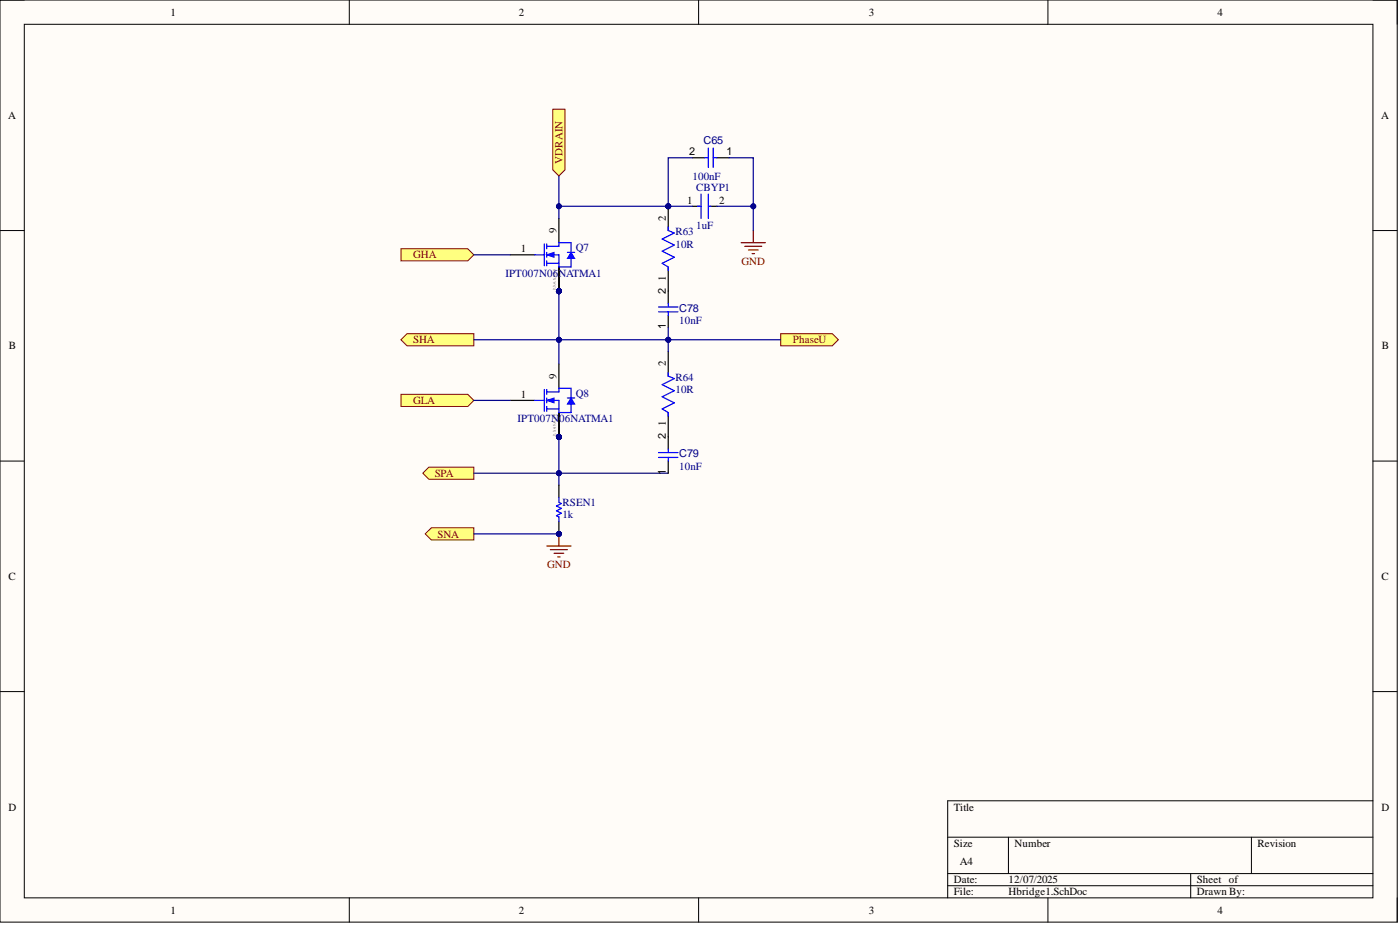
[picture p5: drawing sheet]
<svg xmlns="http://www.w3.org/2000/svg" width="292mm" height="193mm" viewBox="0 0 292 193" stroke-linecap="round" stroke-linejoin="round" font-family="sans-serif">
<defs><g id="words">
<g font-size="2.3">
<text x="35.6" y="3.3">1</text>
<text x="108.2" y="3.3">2</text>
<text x="181.3" y="3.3">3</text>
<text x="254" y="3.3">4</text>
<text x="1.7" y="24.8">A</text>
<text x="288.1" y="24.8">A</text>
<text x="143.8" y="32.4">2</text>
<text x="151.6" y="32.4">1</text>
<text x="138.9" y="46.1" transform="rotate(-90 138.9 46.1)">2</text>
<text x="143.4" y="42.5">1</text>
<text x="150.1" y="42.5">2</text>
<text x="108.7" y="52.7">1</text>
<text x="116.1" y="48.6" transform="rotate(-90 116.1 48.6)">9</text>
<text x="138.9" y="58.6" transform="rotate(-90 138.9 58.6)">1</text>
<text x="138.9" y="61.3" transform="rotate(-90 138.9 61.3)">2</text>
<text x="138.9" y="68.7" transform="rotate(-90 138.9 68.7)">1</text>
<text x="1.9" y="72.9">B</text>
<text x="138.9" y="76.4" transform="rotate(-90 138.9 76.4)">2</text>
<text x="288.3" y="72.9">B</text>
<text x="108.7" y="83">1</text>
<text x="116.1" y="79" transform="rotate(-90 116.1 79)">9</text>
<text x="138.9" y="88.9" transform="rotate(-90 138.9 88.9)">1</text>
<text x="138.9" y="91.6" transform="rotate(-90 138.9 91.6)">2</text>
<text x="138.9" y="99.1" transform="rotate(-90 138.9 99.1)">1</text>
<text x="1.8" y="121">C</text>
<text x="288.2" y="121">C</text>
<text x="1.8" y="169.1">D</text>
<text x="199" y="169.1">Title</text>
<text x="288.2" y="169.1">D</text>
<text x="199" y="176.7">Size</text>
<text x="211.7" y="176.7">Number</text>
<text x="262.4" y="176.7">Revision</text>
<text x="199" y="184.3">Date:</text>
<text x="200.3" y="180.5">A4</text>
<text x="210.4" y="184.3">12/07/2025</text>
<text x="249.7" y="184.3">Sheet of</text>
<text x="35.6" y="190.6">1</text>
<text x="108.2" y="190.6">2</text>
<text x="181.3" y="190.6">3</text>
<text x="199" y="186.8">File:</text>
<text x="210.4" y="186.8">Hbridge1.SchDoc</text>
<text x="249.7" y="186.8">Drawn By:</text>
<text x="254" y="190.6">4</text>
</g>
<g font-size="2.3" fill="#800000">
<text x="117.4" y="34.2" transform="rotate(-90 117.4 34.2)">VDRAIN</text>
<text x="86.2" y="53.9">GHA</text>
<text x="154.7" y="55.2">GND</text>
<text x="86.2" y="71.6">SHA</text>
<text x="165.4" y="71.6">PhaseU</text>
<text x="86.2" y="84.3">GLA</text>
<text x="90.8" y="99.5">SPA</text>
<text x="91.3" y="112.1">SNA</text>
<text x="114.2" y="118.5">GND</text>
</g>
<g font-size="2.3" fill="#000080">
<text x="146.8" y="30.1">C65</text>
<text x="144.5" y="37.5">100nF</text>
<text x="145.3" y="39.7">CBYP1</text>
<text x="145.3" y="47.8">1uF</text>
<text x="120.2" y="52.4">Q7</text>
<text x="140.9" y="49.1">R63</text>
<text x="140.9" y="51.6">10R</text>
<text x="105.5" y="57.7">IPT007N06NATMA1</text>
<text x="141.7" y="65.1">C78</text>
<text x="141.7" y="67.6">10nF</text>
<text x="120.2" y="82.8">Q8</text>
<text x="140.9" y="79.5">R64</text>
<text x="140.9" y="82">10R</text>
<text x="108" y="88.1">IPT007N</text>
<text x="116.7" y="88.1">06NATMA1</text>
<text x="141.7" y="95.4">C79</text>
<text x="141.7" y="98">10nF</text>
<text x="117.4" y="105.6">RSEN1</text>
<text x="117.4" y="108.1">1k</text>
</g>
<g font-size=".7" fill="#110f0a">
<text x="115.9" y="60.5" transform="rotate(-90 115.9 60.5)">2, 3, 4, 5, 6, 7, 8</text>
<text x="115.9" y="90.9" transform="rotate(-90 115.9 90.9)">2, 3, 4, 5, 6, 7, 8</text>
</g>
</g></defs>
<path d="M0 0h291.5v192.4h-291.5z" fill-rule="evenodd" fill="#fffcf8"/>
<path d="M0 0h291.5v192.4h-291.5z" fill="none" stroke="#000" stroke-width=".21"/>
<path d="M5.1 5.1h281.4v182.2h-281.4z" fill-rule="evenodd" fill="#fffcf8"/>
<g fill="none" stroke="#000" stroke-width=".21">
<path d="M0 0h5.1M5.1 5.1h281.4v182.2h-281.4zM72.9 0v5.1M145.8 0v5.1M218.6 0v5.1M286.5 0h5v5.1M0 48.1h5.1M286.5 48.1h5M0 96.2h5.1M286.5 96.2h5M0 144.3h5.1M286.5 144.3h5"/>
<path d="M197.7 174.7h88.8M210.4 174.7v7.5M261.1 174.7v7.5M286.5 167.1h-88.8v20.2M72.9 187.3v5.1M145.8 187.3v5.1M197.7 182.2h88.8M197.7 184.8h88.8M218.6 187.3v5.1M248.4 182.2v5.1M291.5 187.3v5.1"/>
</g>
<circle cx="116.6" cy="60.8" r=".51" fill="#000080"/>
<circle cx="116.6" cy="60.8" r=".51" fill="none" stroke="#000080" stroke-width=".21"/>
<circle cx="116.6" cy="60.8" r=".51" fill="#000080"/>
<circle cx="116.6" cy="60.8" r=".51" fill="none" stroke="#000080" stroke-width=".21"/>
<circle cx="116.6" cy="60.8" r=".51" fill="#000080"/>
<circle cx="116.6" cy="60.8" r=".51" fill="none" stroke="#000080" stroke-width=".21"/>
<circle cx="116.6" cy="60.8" r=".51" fill="#000080"/>
<circle cx="116.6" cy="60.8" r=".51" fill="none" stroke="#000080" stroke-width=".21"/>
<circle cx="116.6" cy="60.8" r=".51" fill="#000080"/>
<circle cx="116.6" cy="60.8" r=".51" fill="none" stroke="#000080" stroke-width=".21"/>
<circle cx="116.6" cy="60.8" r=".51" fill="#000080"/>
<circle cx="116.6" cy="60.8" r=".51" fill="none" stroke="#000080" stroke-width=".21"/>
<circle cx="116.6" cy="60.8" r=".51" fill="#000080"/>
<circle cx="116.6" cy="60.8" r=".51" fill="none" stroke="#000080" stroke-width=".21"/>
<path d="M116.6 55.7v5.1" fill="none" stroke="#000" stroke-width=".25"/>
<circle cx="116.6" cy="60.8" r=".51" fill="#000080"/>
<circle cx="116.6" cy="60.8" r=".51" fill="none" stroke="#000080" stroke-width=".21"/>
<path d="M116.6 55.7v5.1" fill="none" stroke="#000" stroke-width=".25"/>
<circle cx="116.6" cy="60.8" r=".51" fill="#000080"/>
<circle cx="116.6" cy="60.8" r=".51" fill="none" stroke="#000080" stroke-width=".21"/>
<path d="M116.6 55.7v5.1" fill="none" stroke="#000" stroke-width=".25"/>
<circle cx="116.6" cy="60.8" r=".51" fill="#000080"/>
<circle cx="116.6" cy="60.8" r=".51" fill="none" stroke="#000080" stroke-width=".21"/>
<path d="M116.6 55.7v5.1" fill="none" stroke="#000" stroke-width=".25"/>
<circle cx="116.6" cy="60.8" r=".51" fill="#000080"/>
<circle cx="116.6" cy="60.8" r=".51" fill="none" stroke="#000080" stroke-width=".21"/>
<path d="M116.6 55.7v5.1" fill="none" stroke="#000" stroke-width=".25"/>
<circle cx="116.6" cy="60.8" r=".51" fill="#000080"/>
<circle cx="116.6" cy="60.8" r=".51" fill="none" stroke="#000080" stroke-width=".21"/>
<path d="M116.6 55.7v5.1" fill="none" stroke="#000" stroke-width=".25"/>
<circle cx="116.6" cy="60.8" r=".51" fill="#000080"/>
<circle cx="116.6" cy="60.8" r=".51" fill="none" stroke="#000080" stroke-width=".21"/>
<path d="M116.6 55.7v5.1" fill="none" stroke="#000" stroke-width=".25"/>
<circle cx="116.6" cy="60.8" r=".51" fill="#000080"/>
<circle cx="116.6" cy="60.8" r=".51" fill="none" stroke="#000080" stroke-width=".21"/>
<path d="M106.5 53.2h5M116.6 45.6v5" fill="none" stroke="#000" stroke-width=".25"/>
<path d="M111.5 53.2h2.1M113.6 50.9v4.5M114.1 51.4h2.5M114.1 53.2h2.5v2.5M114.1 54.9h2.5M114.1 50.9v1M114.1 52.7v1M114.1 54.4v1" fill="none" stroke="#00f" stroke-width=".25"/>
<path d="M114.1 53.2l1.5-.5v1z" fill="#00f"/>
<path d="M114.1 53.2l1.5-.5v1z" fill="none" stroke="#00f" stroke-width=".21"/>
<path d="M116.6 51.4v-.8h2.5v2.1M119.1 53.9v1.8h-2.5" fill="none" stroke="#00f" stroke-width=".25"/>
<path d="M119.1 52.7l.8 1.2h-1.5z" fill="#00f"/>
<path d="M119.1 52.7l.8 1.2h-1.5z" fill="none" stroke="#00f" stroke-width=".21"/>
<path d="M118.4 52.7h1.5" fill="none" stroke="#00f" stroke-width=".25"/>
<circle cx="116.6" cy="91.1" r=".51" fill="#000080"/>
<circle cx="116.6" cy="91.1" r=".51" fill="none" stroke="#000080" stroke-width=".21"/>
<circle cx="116.6" cy="91.1" r=".51" fill="#000080"/>
<circle cx="116.6" cy="91.1" r=".51" fill="none" stroke="#000080" stroke-width=".21"/>
<circle cx="116.6" cy="91.1" r=".51" fill="#000080"/>
<circle cx="116.6" cy="91.1" r=".51" fill="none" stroke="#000080" stroke-width=".21"/>
<circle cx="116.6" cy="91.1" r=".51" fill="#000080"/>
<circle cx="116.6" cy="91.1" r=".51" fill="none" stroke="#000080" stroke-width=".21"/>
<circle cx="116.6" cy="91.1" r=".51" fill="#000080"/>
<circle cx="116.6" cy="91.1" r=".51" fill="none" stroke="#000080" stroke-width=".21"/>
<circle cx="116.6" cy="91.1" r=".51" fill="#000080"/>
<circle cx="116.6" cy="91.1" r=".51" fill="none" stroke="#000080" stroke-width=".21"/>
<circle cx="116.6" cy="91.1" r=".51" fill="#000080"/>
<circle cx="116.6" cy="91.1" r=".51" fill="none" stroke="#000080" stroke-width=".21"/>
<path d="M116.6 86.1v5" fill="none" stroke="#000" stroke-width=".25"/>
<circle cx="116.6" cy="91.1" r=".51" fill="#000080"/>
<circle cx="116.6" cy="91.1" r=".51" fill="none" stroke="#000080" stroke-width=".21"/>
<path d="M116.6 86.1v5" fill="none" stroke="#000" stroke-width=".25"/>
<circle cx="116.6" cy="91.1" r=".51" fill="#000080"/>
<circle cx="116.6" cy="91.1" r=".51" fill="none" stroke="#000080" stroke-width=".21"/>
<path d="M116.6 86.1v5" fill="none" stroke="#000" stroke-width=".25"/>
<circle cx="116.6" cy="91.1" r=".51" fill="#000080"/>
<circle cx="116.6" cy="91.1" r=".51" fill="none" stroke="#000080" stroke-width=".21"/>
<path d="M116.6 86.1v5" fill="none" stroke="#000" stroke-width=".25"/>
<circle cx="116.6" cy="91.1" r=".51" fill="#000080"/>
<circle cx="116.6" cy="91.1" r=".51" fill="none" stroke="#000080" stroke-width=".21"/>
<path d="M116.6 86.1v5" fill="none" stroke="#000" stroke-width=".25"/>
<circle cx="116.6" cy="91.1" r=".51" fill="#000080"/>
<circle cx="116.6" cy="91.1" r=".51" fill="none" stroke="#000080" stroke-width=".21"/>
<path d="M116.6 86.1v5" fill="none" stroke="#000" stroke-width=".25"/>
<circle cx="116.6" cy="91.1" r=".51" fill="#000080"/>
<circle cx="116.6" cy="91.1" r=".51" fill="none" stroke="#000080" stroke-width=".21"/>
<path d="M116.6 86.1v5" fill="none" stroke="#000" stroke-width=".25"/>
<circle cx="116.6" cy="91.1" r=".51" fill="#000080"/>
<circle cx="116.6" cy="91.1" r=".51" fill="none" stroke="#000080" stroke-width=".21"/>
<path d="M116.6 75.9v5.1M106.5 83.5h5" fill="none" stroke="#000" stroke-width=".25"/>
<path d="M111.5 83.5h2.1M113.6 81.3v4.5M114.1 81.8h2.5M114.1 83.5h2.5v2.6M114.1 85.3h2.5M114.1 81.3v1M114.1 83v1M114.1 84.8v1" fill="none" stroke="#00f" stroke-width=".25"/>
<path d="M114.1 83.5l1.5-.5v1z" fill="#00f"/>
<path d="M114.1 83.5l1.5-.5v1z" fill="none" stroke="#00f" stroke-width=".21"/>
<path d="M116.6 81.8v-.8h2.5v2M119.1 84.3v1.8h-2.5" fill="none" stroke="#00f" stroke-width=".25"/>
<path d="M119.1 83l.8 1.3h-1.5z" fill="#00f"/>
<path d="M119.1 83l.8 1.3h-1.5z" fill="none" stroke="#00f" stroke-width=".21"/>
<path d="M118.4 83h1.5" fill="none" stroke="#00f" stroke-width=".25"/>
<path d="M83.7 51.9h13.9l1.3 1.3-1.3 1.2h-13.9z" fill-rule="evenodd" fill="#ffff80"/>
<path d="M83.7 51.9h13.9l1.3 1.3-1.3 1.2h-13.9z" fill="none" stroke="#800000" stroke-width=".21"/>
<path d="M83.7 82.3h13.9l1.3 1.2-1.3 1.3h-13.9z" fill-rule="evenodd" fill="#ffff80"/>
<path d="M83.7 82.3h13.9l1.3 1.2-1.3 1.3h-13.9z" fill="none" stroke="#800000" stroke-width=".21"/>
<path d="M83.7 70.9l1.2-1.3h14v2.5h-14z" fill-rule="evenodd" fill="#ffff80"/>
<path d="M83.7 70.9l1.2-1.3h14v2.5h-14z" fill="none" stroke="#800000" stroke-width=".21"/>
<path d="M115.3 22.8h2.6v12.6l-1.3 1.3-1.3-1.3z" fill-rule="evenodd" fill="#ffff80"/>
<path d="M115.3 22.8h2.6v12.6l-1.3 1.3-1.3-1.3z" fill="none" stroke="#800000" stroke-width=".21"/>
<path d="M154.6 50.6h5.1M155.4 51.4h3.5M156.2 52.1h2M156.9 52.9h.5M157.2 48.1v2.5" fill="none" stroke="#800000" stroke-width=".25"/>
<path d="M88.7 111.4l1.3-1.3h8.9v2.5h-8.9z" fill-rule="evenodd" fill="#ffff80"/>
<path d="M88.7 111.4l1.3-1.3h8.9v2.5h-8.9z" fill="none" stroke="#800000" stroke-width=".21"/>
<path d="M114.1 113.9h5M114.8 114.7h3.6M115.6 115.4h2M116.4 116.2h.5M116.6 111.4v2.5" fill="none" stroke="#800000" stroke-width=".25"/>
<circle cx="116.6" cy="111.4" r=".51" fill="#000080"/>
<circle cx="116.6" cy="111.4" r=".51" fill="none" stroke="#000080" stroke-width=".21"/>
<path d="M162.9 69.6h10.8l1.2 1.3-1.2 1.2h-10.8z" fill-rule="evenodd" fill="#ffff80"/>
<path d="M162.9 69.6h10.8l1.2 1.3-1.2 1.2h-10.8z" fill="none" stroke="#800000" stroke-width=".21"/>
<path d="M88.2 98.7l1.3-1.2h9.4v2.5h-9.4z" fill-rule="evenodd" fill="#ffff80"/>
<path d="M88.2 98.7l1.3-1.2h9.4v2.5h-9.4z" fill="none" stroke="#800000" stroke-width=".21"/>
<path d="M144.5 32.9h2.5M149.6 32.9h2.5M144.5 43h1.8M148 43h1.6" fill="none" stroke="#000" stroke-width=".25"/>
<path d="M147 32.9h.8M147.8 30.9v4M148.8 30.9v4M148.8 32.9h.8M145.5 43h.8M146.3 40.5v5.1M147.8 40.5v5.1M148 43h.3" fill="none" stroke="#00f" stroke-width=".25"/>
<path d="M98.9 53.2h7.6M98.9 111.4h17.7" fill="none" stroke="#000080" stroke-width=".25"/>
<circle cx="116.6" cy="111.4" r=".51" fill="#000080"/>
<circle cx="116.6" cy="111.4" r=".51" fill="none" stroke="#000080" stroke-width=".21"/>
<path d="M144.5 32.9h-5.1v10.1M98.9 83.5h7.6" fill="none" stroke="#000080" stroke-width=".25"/>
<circle cx="139.4" cy="43" r=".51" fill="#000080"/>
<circle cx="139.4" cy="43" r=".51" fill="none" stroke="#000080" stroke-width=".21"/>
<path d="M116.6 70.9h46.3" fill="none" stroke="#000080" stroke-width=".25"/>
<circle cx="116.6" cy="70.9" r=".51" fill="#000080"/>
<circle cx="116.6" cy="70.9" r=".51" fill="none" stroke="#000080" stroke-width=".21"/>
<circle cx="139.4" cy="70.9" r=".51" fill="#000080"/>
<circle cx="139.4" cy="70.9" r=".51" fill="none" stroke="#000080" stroke-width=".21"/>
<path d="M98.9 70.9h17.7" fill="none" stroke="#000080" stroke-width=".25"/>
<circle cx="116.6" cy="70.9" r=".51" fill="#000080"/>
<circle cx="116.6" cy="70.9" r=".51" fill="none" stroke="#000080" stroke-width=".21"/>
<path d="M116.6 60.8v15.1" fill="none" stroke="#000080" stroke-width=".25"/>
<circle cx="116.6" cy="60.8" r=".51" fill="#000080"/>
<circle cx="116.6" cy="60.8" r=".51" fill="none" stroke="#000080" stroke-width=".21"/>
<circle cx="116.6" cy="70.9" r=".51" fill="#000080"/>
<circle cx="116.6" cy="70.9" r=".51" fill="none" stroke="#000080" stroke-width=".21"/>
<path d="M116.6 36.7v6.3" fill="none" stroke="#000080" stroke-width=".25"/>
<circle cx="116.6" cy="43" r=".51" fill="#000080"/>
<circle cx="116.6" cy="43" r=".51" fill="none" stroke="#000080" stroke-width=".21"/>
<path d="M139.4 43h5.1" fill="none" stroke="#000080" stroke-width=".25"/>
<circle cx="139.4" cy="43" r=".51" fill="#000080"/>
<circle cx="139.4" cy="43" r=".51" fill="none" stroke="#000080" stroke-width=".21"/>
<path d="M152.1 32.9h5.1v15.2" fill="none" stroke="#000080" stroke-width=".25"/>
<circle cx="157.2" cy="43" r=".51" fill="#000080"/>
<circle cx="157.2" cy="43" r=".51" fill="none" stroke="#000080" stroke-width=".21"/>
<path d="M139.4 43h-22.8v2.6" fill="none" stroke="#000080" stroke-width=".25"/>
<circle cx="116.6" cy="43" r=".51" fill="#000080"/>
<circle cx="116.6" cy="43" r=".51" fill="none" stroke="#000080" stroke-width=".21"/>
<circle cx="139.4" cy="43" r=".51" fill="#000080"/>
<circle cx="139.4" cy="43" r=".51" fill="none" stroke="#000080" stroke-width=".21"/>
<path d="M116.6 98.7v2.6" fill="none" stroke="#000080" stroke-width=".25"/>
<circle cx="116.6" cy="98.7" r=".51" fill="#000080"/>
<circle cx="116.6" cy="98.7" r=".51" fill="none" stroke="#000080" stroke-width=".21"/>
<path d="M116.6 91.1v7.6" fill="none" stroke="#000080" stroke-width=".25"/>
<circle cx="116.6" cy="91.1" r=".51" fill="#000080"/>
<circle cx="116.6" cy="91.1" r=".51" fill="none" stroke="#000080" stroke-width=".21"/>
<circle cx="116.6" cy="98.7" r=".51" fill="#000080"/>
<circle cx="116.6" cy="98.7" r=".51" fill="none" stroke="#000080" stroke-width=".21"/>
<path d="M98.9 98.7h40.5" fill="none" stroke="#000080" stroke-width=".25"/>
<circle cx="116.6" cy="98.7" r=".51" fill="#000080"/>
<circle cx="116.6" cy="98.7" r=".51" fill="none" stroke="#000080" stroke-width=".21"/>
<path d="M149.6 43h7.6" fill="none" stroke="#000080" stroke-width=".25"/>
<circle cx="157.2" cy="43" r=".51" fill="#000080"/>
<circle cx="157.2" cy="43" r=".51" fill="none" stroke="#000080" stroke-width=".21"/>
<circle cx="139.4" cy="43" r=".51" fill="#000080"/>
<circle cx="139.4" cy="43" r=".51" fill="none" stroke="#000080" stroke-width=".21"/>
<path d="M139.4 43v5.1M139.4 55.7v5.1" fill="none" stroke="#000" stroke-width=".25"/>
<circle cx="139.4" cy="43" r=".51" fill="#000080"/>
<circle cx="139.4" cy="43" r=".51" fill="none" stroke="#000080" stroke-width=".21"/>
<path d="M139.4 47.3v.8l1.3 .5-2.5 1.3 2.5 1.2-2.5 1.3 2.5 1.3-2.5 1.2 1.2 .8v.8M137.4 64h4.1M137.4 65.1h4.1M139.4 63.3v.7M139.4 65.1v.7M139.4 77.7v.8l1.3 .5-2.5 1.2 2.5 1.3-2.5 1.3 2.5 1.2-2.5 1.3 1.2 .8v.7M137.4 94.4h4.1M137.4 95.4h4.1M139.4 93.7v.7M139.4 95.4v.8" fill="none" stroke="#00f" stroke-width=".25"/>
<path d="M139.4 60.8v2.5M139.4 65.8v2.5M139.4 73.4v5.1M139.4 86.1v7.6M139.4 96.2v2.5" fill="none" stroke="#000" stroke-width=".25"/>
<path d="M139.4 70.9v2.5" fill="none" stroke="#000080" stroke-width=".25"/>
<circle cx="139.4" cy="70.9" r=".51" fill="#000080"/>
<circle cx="139.4" cy="70.9" r=".51" fill="none" stroke="#000080" stroke-width=".21"/>
<path d="M139.4 68.3v2.6" fill="none" stroke="#000080" stroke-width=".25"/>
<circle cx="139.4" cy="70.9" r=".51" fill="#000080"/>
<circle cx="139.4" cy="70.9" r=".51" fill="none" stroke="#000080" stroke-width=".21"/>
<circle cx="116.6" cy="111.4" r=".51" fill="#000080"/>
<circle cx="116.6" cy="111.4" r=".51" fill="none" stroke="#000080" stroke-width=".21"/>
<path d="M116.6 101.3v2.5M116.6 108.8v2.6" fill="none" stroke="#000" stroke-width=".25"/>
<circle cx="116.6" cy="111.4" r=".51" fill="#000080"/>
<circle cx="116.6" cy="111.4" r=".51" fill="none" stroke="#000080" stroke-width=".21"/>
<path d="M116.6 103.8v1l.5 .2-1 .6 1 .5-1 .5 1 .5-1 .5 .5 .2v1" fill="none" stroke="#00f" stroke-width=".25"/>
<use href="#words"/>
</svg>
